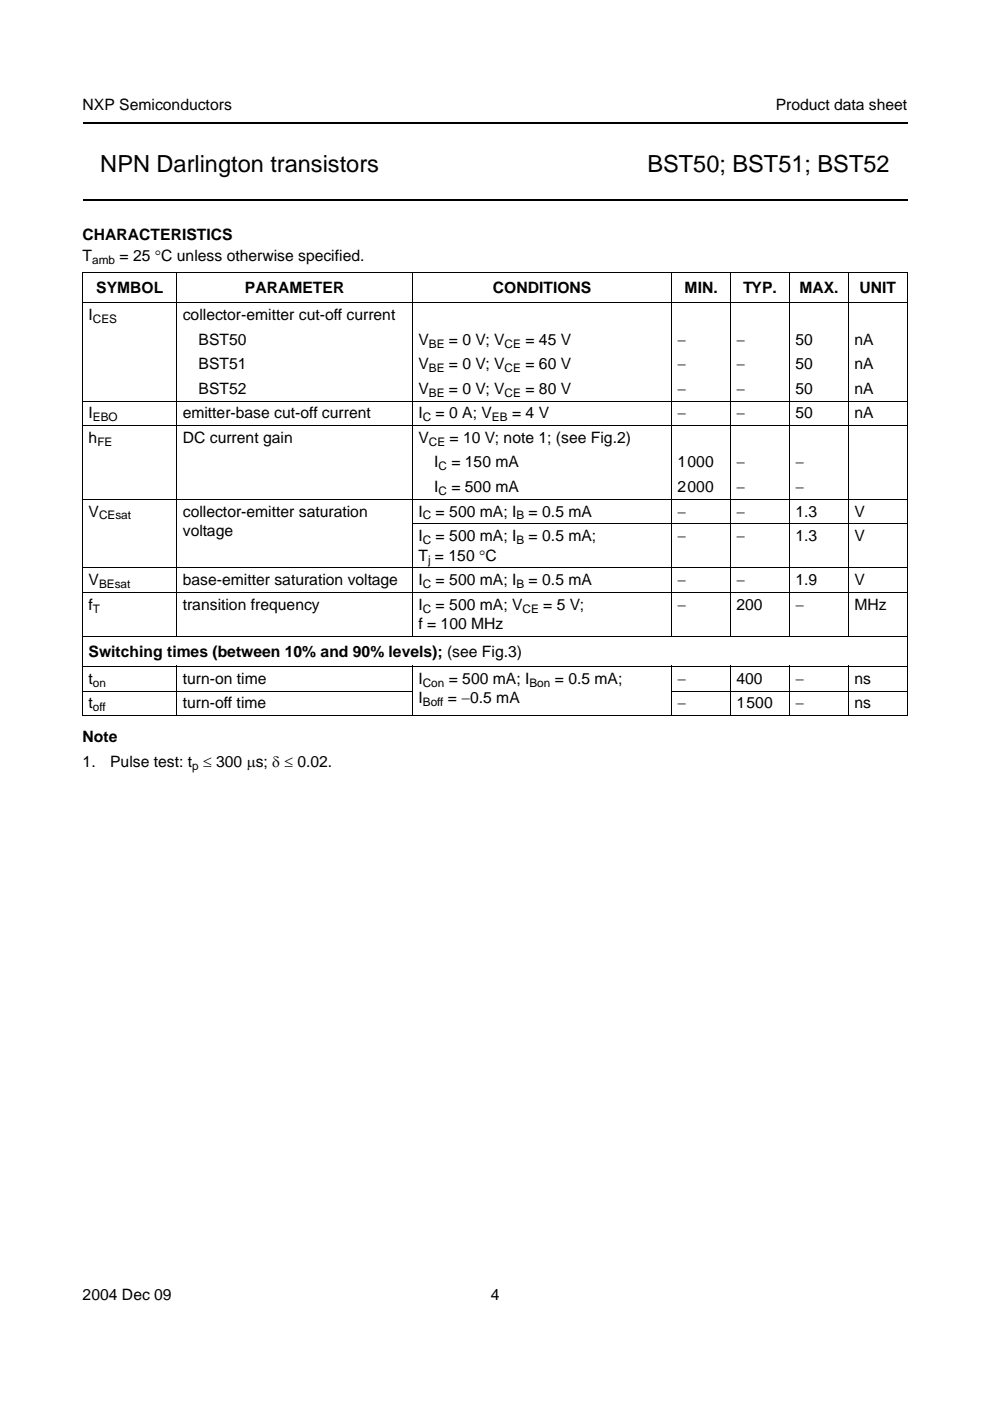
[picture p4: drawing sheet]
<svg xmlns="http://www.w3.org/2000/svg" width="210mm" height="297mm" viewBox="0 0 210 297" stroke-linecap="round" stroke-linejoin="round" font-family="sans-serif">
<defs><g id="words">
<g font-size="5">
<text x="21.3" y="36.4">NPN Darlington transistors</text>
<text x="137.3" y="36.4">BST50; BST51; BST52</text>
</g>
<g font-size="3.3">
<text x="17.5" y="23.3">NXP Semiconductors</text>
<text x="164.5" y="23.3">Product data sheet</text>
<text x="17.5" y="50.8">CHARACTERISTICS</text>
<text x="17.5" y="55.4">T</text>
<text x="25.4" y="55.4">= 25 °C unless otherwise specified.</text>
<text x="20.4" y="62.2">SYMBOL</text>
<text x="51.9" y="62.2">PARAMETER</text>
<text x="104.5" y="62.2">CONDITIONS</text>
<text x="145.2" y="62.2">MIN.</text>
<text x="157.6" y="62.2">TYP.</text>
<text x="169.5" y="62.2">MAX.</text>
<text x="182.2" y="62.2">UNIT</text>
<text x="18.8" y="67.9">I</text>
<text x="38.8" y="67.9">collector-emitter cut-off current</text>
<text x="42.1" y="73.1">BST50</text>
<text x="88.7" y="73.1">V</text>
<text x="95.2" y="73.1">= 0 V; V</text>
<text x="111.4" y="73.1">= 45 V</text>
<text x="143.7" y="73.1">−</text>
<text x="156.2" y="73.1">−</text>
<text x="168.7" y="73.1">50</text>
<text x="181.1" y="73.1">nA</text>
<text x="42.1" y="78.3">BST51</text>
<text x="42.1" y="83.5">BST52</text>
<text x="88.7" y="78.3">V</text>
<text x="88.7" y="83.5">V</text>
<text x="95.2" y="78.3">= 0 V; V</text>
<text x="95.2" y="83.5">= 0 V; V</text>
<text x="111.4" y="78.3">= 60 V</text>
<text x="111.4" y="83.5">= 80 V</text>
<text x="143.7" y="78.3">−</text>
<text x="143.7" y="83.5">−</text>
<text x="156.2" y="78.3">−</text>
<text x="156.2" y="83.5">−</text>
<text x="168.7" y="78.3">50</text>
<text x="168.7" y="83.5">50</text>
<text x="181.1" y="78.3">nA</text>
<text x="181.1" y="83.5">nA</text>
<text x="18.8" y="88.7">I</text>
<text x="38.8" y="88.7">emitter-base cut-off current</text>
<text x="88.7" y="88.7">I</text>
<text x="92.4" y="88.7">= 0 A; V</text>
<text x="108.6" y="88.7">= 4 V</text>
<text x="143.7" y="88.7">−</text>
<text x="156.2" y="88.7">−</text>
<text x="168.7" y="88.7">50</text>
<text x="181.1" y="88.7">nA</text>
<text x="18.8" y="93.9">h</text>
<text x="38.8" y="93.9">DC current gain</text>
<text x="88.7" y="93.9">V</text>
<text x="95.3" y="93.9">= 10 V; note 1; (see Fig.2)</text>
<text x="92.1" y="99.1">I</text>
<text x="95.7" y="99.1">= 150 mA</text>
<text x="143.7" y="99.1">1000</text>
<text x="156.2" y="99.1">−</text>
<text x="168.7" y="99.1">−</text>
<text x="92.1" y="104.3">I</text>
<text x="95.7" y="104.3">= 500 mA</text>
<text x="143.7" y="104.3">2000</text>
<text x="156.2" y="104.3">−</text>
<text x="168.7" y="104.3">−</text>
<text x="18.8" y="109.5">V</text>
<text x="38.8" y="109.5">collector-emitter saturation</text>
<text x="38.8" y="113.7">voltage</text>
<text x="88.7" y="109.5">I</text>
<text x="92.4" y="109.5">= 500 mA; I</text>
<text x="112.1" y="109.5">= 0.5 mA</text>
<text x="143.7" y="109.5">−</text>
<text x="156.2" y="109.5">−</text>
<text x="168.7" y="109.5">1.3</text>
<text x="181.1" y="109.5">V</text>
<text x="88.7" y="118.9">T = 150 °C</text>
<text x="88.7" y="114.7">I</text>
<text x="92.4" y="114.7">= 500 mA; I</text>
<text x="112.1" y="114.7">= 0.5 mA;</text>
<text x="143.7" y="114.7">−</text>
<text x="156.2" y="114.7">−</text>
<text x="168.7" y="114.7">1.3</text>
<text x="181.1" y="114.7">V</text>
<text x="18.8" y="124.1">V</text>
<text x="38.8" y="124.1">base-emitter saturation voltage</text>
<text x="88.7" y="124.1">I</text>
<text x="92.4" y="124.1">= 500 mA; I</text>
<text x="112.1" y="124.1">= 0.5 mA</text>
<text x="143.7" y="124.1">−</text>
<text x="156.2" y="124.1">−</text>
<text x="168.7" y="124.1">1.9</text>
<text x="181.1" y="124.1">V</text>
<text x="18.8" y="129.3">f</text>
<text x="38.8" y="129.3">transition frequency</text>
<text x="88.7" y="129.3">I</text>
<text x="92.4" y="129.3">= 500 mA; V</text>
<text x="115.2" y="129.3">= 5 V;</text>
<text x="143.7" y="129.3">−</text>
<text x="156.2" y="129.3">200</text>
<text x="168.7" y="129.3">−</text>
<text x="181.1" y="129.3">MHz</text>
<text x="88.7" y="133.5">f = 100 MHz</text>
<text x="18.8" y="139.3">Switching times (between 10% and 90% levels); (see Fig.3)</text>
<text x="18.8" y="145">t</text>
<text x="38.8" y="145">turn-on time</text>
<text x="88.7" y="149.1">I</text>
<text x="88.7" y="145">I</text>
<text x="95" y="149.1">= −0.5 mA</text>
<text x="95.1" y="145">= 500 mA; I</text>
<text x="117.6" y="145">= 0.5 mA;</text>
<text x="143.7" y="145">−</text>
<text x="156.2" y="145">400</text>
<text x="168.7" y="145">−</text>
<text x="181.1" y="145">ns</text>
<text x="18.8" y="150.2">t</text>
<text x="38.8" y="150.2">turn-off time</text>
<text x="143.7" y="150.2">−</text>
<text x="156.2" y="150.2">1500</text>
<text x="168.7" y="150.2">−</text>
<text x="181.1" y="150.2">ns</text>
<text x="17.5" y="157.3">Note</text>
<text x="17.5" y="162.7">1.</text>
<text x="23.4" y="162.7">Pulse test: t ≤ 300 μs; δ ≤ 0.02.</text>
<text x="17.5" y="275.6">2004 Dec 09</text>
<text x="104" y="275.6">4</text>
</g>
<g font-size="2.5">
<text x="19.6" y="56">amb</text>
<text x="19.7" y="68.5">CES</text>
<text x="90.9" y="73.7">BE</text>
<text x="107" y="73.7">CE</text>
<text x="90.9" y="78.9">BE</text>
<text x="107" y="78.9">CE</text>
<text x="19.7" y="89.3">EBO</text>
<text x="89.6" y="89.3">C</text>
<text x="90.9" y="84.1">BE</text>
<text x="104.3" y="89.3">EB</text>
<text x="107" y="84.1">CE</text>
<text x="20.6" y="94.5">FE</text>
<text x="90.9" y="94.5">CE</text>
<text x="93" y="99.7">C</text>
<text x="93" y="104.9">C</text>
<text x="21" y="110.1">CEsat</text>
<text x="89.6" y="110.1">C</text>
<text x="109.5" y="110.1">B</text>
<text x="89.6" y="115.3">C</text>
<text x="90.8" y="119.5">j</text>
<text x="109.5" y="115.3">B</text>
<text x="21" y="124.7">BEsat</text>
<text x="89.6" y="124.7">C</text>
<text x="109.5" y="124.7">B</text>
<text x="19.7" y="129.9">T</text>
<text x="89.6" y="129.9">C</text>
<text x="110.8" y="129.9">CE</text>
<text x="19.7" y="145.6">on</text>
<text x="89.6" y="145.6">Con</text>
<text x="89.6" y="149.7">Boff</text>
<text x="112.3" y="145.6">Bon</text>
<text x="19.7" y="150.8">off</text>
<text x="40.7" y="163.3">p</text>
</g>
</g></defs>
<path d="M17.5 26.1h174.9M17.5 42.4h174.9" fill="none" stroke="#000" stroke-width=".42"/>
<g fill="none" stroke="#000" stroke-width=".21">
<path d="M17.4 57.9h175.1M17.5 58v93.6M37.5 57.8v77.3M87.5 57.8v77.3M142.4 57.8v77.3M154.9 57.8v77.3M167.4 57.8v77.3M179.9 57.8v77.3M192.4 58v93.6M17.4 64.2h175.1M17.4 85h175.1M17.4 90.2h175.1"/>
<path d="M17.4 105.8h175.1M87.4 111h105.1M17.4 120.4h175.1M17.4 125.6h175.1M17.4 135h175.1M17.4 141.3h175.1M17.4 146.5h70.2M17.4 151.7h175.1M37.5 141.2v10.6M87.5 141.2v10.6M142.3 146.5h50.2M142.4 141.2v10.6"/>
<path d="M154.9 141.2v10.6M167.4 141.2v10.6M179.9 141.2v10.6"/>
</g>
<use href="#words"/>
</svg>
